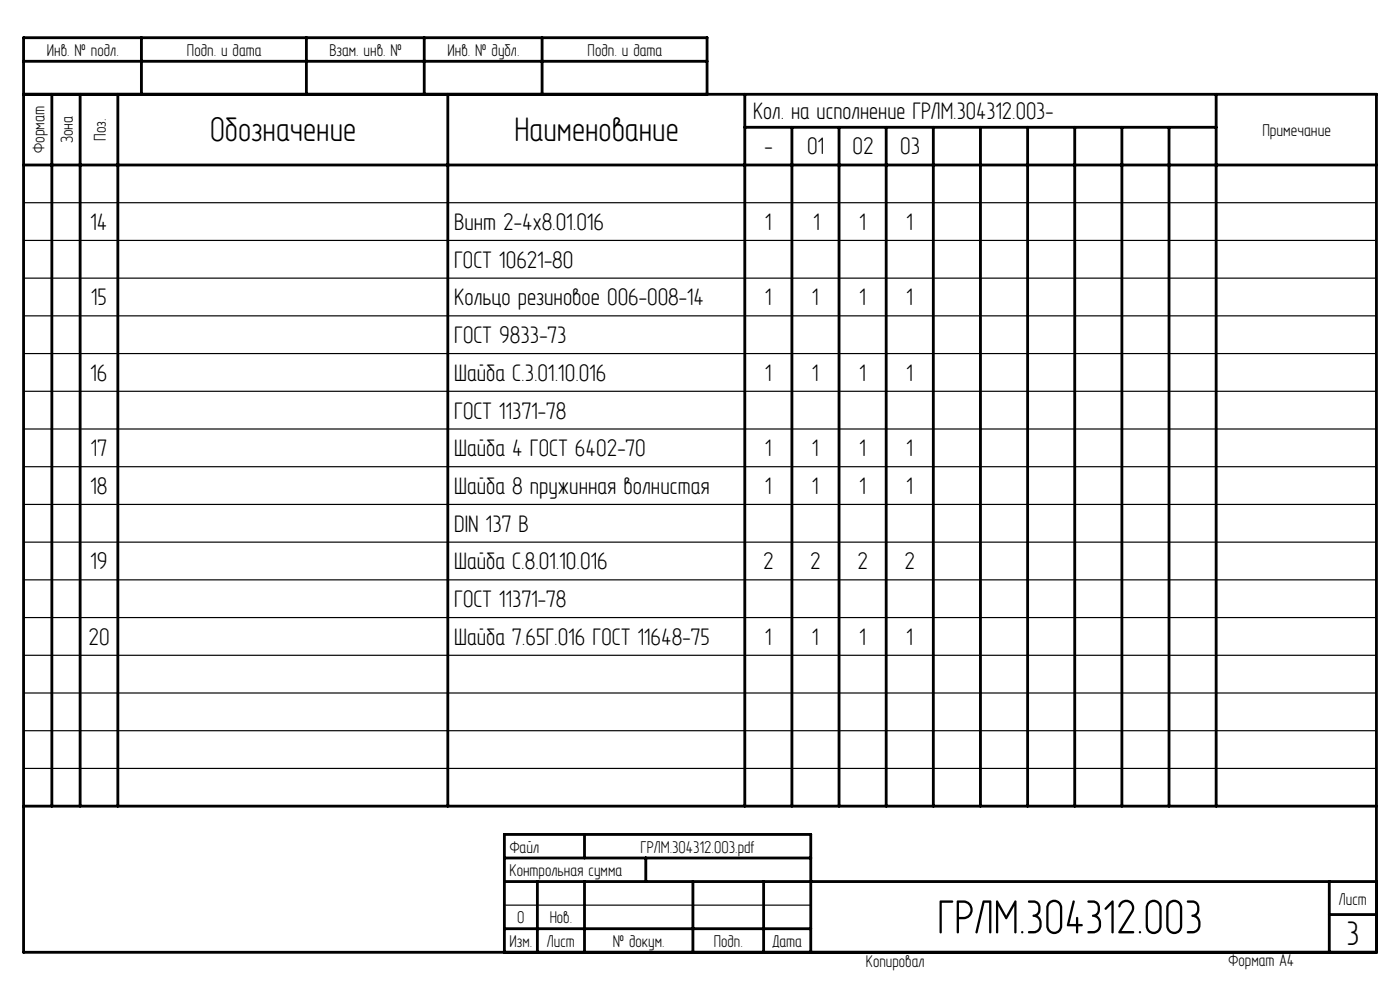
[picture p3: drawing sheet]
<svg xmlns="http://www.w3.org/2000/svg" width="297mm" height="210mm" viewBox="0 0 297 210" stroke-linecap="round" stroke-linejoin="round" font-family="sans-serif">
<defs><g id="words">
<text font-size="11" x="198.8" y="198">ГРЛМ.304312.003</text>
<g font-size="7.8">
<text x="44.6" y="30">Обозначение</text>
<text x="109.2" y="30">Наименование</text>
<text x="285.6" y="200.5">3</text>
</g>
<g font-size="5.5">
<text x="159.8" y="25.2">Кол. на исполнение ГРЛМ.304312.003-</text>
<text x="162.2" y="32.8">-</text>
<text x="171.3" y="32.8">01</text>
<text x="180.8" y="32.8">02</text>
<text x="191" y="32.8">03</text>
<text x="19.2" y="48.7">14</text>
<text x="96.3" y="48.7">Винт 2-4x8.01.016</text>
<text x="162.3" y="48.7">1</text>
<text x="172.6" y="48.7">1</text>
<text x="182.3" y="48.7">1</text>
<text x="192.3" y="48.7">1</text>
<text x="96.3" y="56.8">ГОСТ 10621-80</text>
<text x="19.3" y="64.8">15</text>
<text x="96.4" y="64.8">Кольцо резиновое 006-008-14</text>
<text x="162.3" y="64.8">1</text>
<text x="172.3" y="64.8">1</text>
<text x="182.3" y="64.8">1</text>
<text x="192.3" y="64.8">1</text>
<text x="96.4" y="72.7">ГОСТ 9833-73</text>
<text x="19.2" y="80.8">16</text>
<text x="96.4" y="80.8">Шайба C.3.01.10.016</text>
<text x="162.3" y="80.8">1</text>
<text x="172.3" y="80.8">1</text>
<text x="182.3" y="80.8">1</text>
<text x="192.3" y="80.8">1</text>
<text x="96.4" y="88.8">ГОСТ 11371-78</text>
<text x="19.3" y="96.8">17</text>
<text x="96.4" y="96.8">Шайба 4 ГОСТ 6402-70</text>
<text x="162.3" y="96.8">1</text>
<text x="172.3" y="96.8">1</text>
<text x="182.3" y="96.8">1</text>
<text x="192.3" y="96.8">1</text>
<text x="19.2" y="104.8">18</text>
<text x="96.3" y="104.8">Шайба 8 пружинная волнистая</text>
<text x="162.3" y="104.8">1</text>
<text x="172.3" y="104.8">1</text>
<text x="182.3" y="104.8">1</text>
<text x="192.3" y="104.8">1</text>
<text x="96.4" y="112.8">DIN 137 В</text>
<text x="19.2" y="120.8">19</text>
<text x="96.4" y="120.8">Шайба C.8.01.10.016</text>
<text x="161.9" y="120.8">2</text>
<text x="171.9" y="120.8">2</text>
<text x="181.9" y="120.8">2</text>
<text x="191.9" y="120.8">2</text>
<text x="96.4" y="128.8">ГОСТ 11371-78</text>
<text x="18.8" y="136.8">20</text>
<text x="96.4" y="136.8">Шайба 7.65Г.016 ГОСТ 11648-75</text>
<text x="162.3" y="136.8">1</text>
<text x="172.3" y="136.8">1</text>
<text x="182.3" y="136.8">1</text>
<text x="192.3" y="136.8">1</text>
</g>
<g font-size="3.9">
<text x="9.9" y="11.9">Инв. № подл.</text>
<text x="39.7" y="11.9">Подп. и дата</text>
<text x="69.9" y="11.9">Взам. инв. №</text>
<text x="94.9" y="11.9">Инв. № дубл.</text>
<text x="124.7" y="11.9">Подп. и дата</text>
<text x="22.5" y="29.9" transform="rotate(-90 22.5 29.9)">Поз.</text>
<text x="267.8" y="28.9">Примечание</text>
<text x="9.5" y="32.5" transform="rotate(-90 9.5 32.5)">Формат</text>
<text x="15.5" y="30.4" transform="rotate(-90 15.5 30.4)">Зона</text>
<text x="108.1" y="185.9">Контрольная сумма</text>
<text x="108.1" y="180.9">Файл</text>
<text x="135.9" y="180.9">ГРЛМ.304312.003.pdf</text>
<text x="284" y="191.9">Лист</text>
<text x="109.7" y="195.9">0</text>
<text x="116.6" y="195.9">Нов.</text>
<text x="108.1" y="200.9">Изм.</text>
<text x="116" y="200.9">Лист</text>
<text x="130" y="200.9">№ докум.</text>
<text x="151.4" y="200.9">Подп.</text>
<text x="163.9" y="200.9">Дата</text>
<text x="183.7" y="205.1">Копировал</text>
<text x="260.6" y="204.9">Формат A4</text>
</g>
</g></defs>
<g fill="none" stroke="#000" stroke-width=".25">
<path d="M5 43h287M5 51h287M5 59h287M5 67h287M5 75h287M5 83h287M5 91h287M5 99h287M5 107h287M5 115h287M5 123h287M5 131h287"/>
<path d="M5 139h287M5 147h287M5 155h287M5 163h287M107 192h65"/>
</g>
<g fill="none" stroke="#000" stroke-width=".6">
<path d="M5 13h145M30 8v12M65 8v12M90 8v12M115 8v12M5 20h287v182h-287v-194h145v12M5 35h287M11 20v151M17 20v151M25 20v151M95 20v151M158 20v151"/>
<path d="M158 27h100M168 27v144M178 27v144M188 27v144M198 27v144M208 27v144M218 27v144M228 27v144M238 27v144M248 27v144M258 20v151M5 171h287"/>
<path d="M124 177v5M107 187h185M107 197h65M107 182h65M114 187v15M124 187v15M137 182v5M147 187v15M162 187v15M282 194h10M282 187v15M107 202v-25h65v25"/>
</g>
<use href="#words"/>
</svg>
